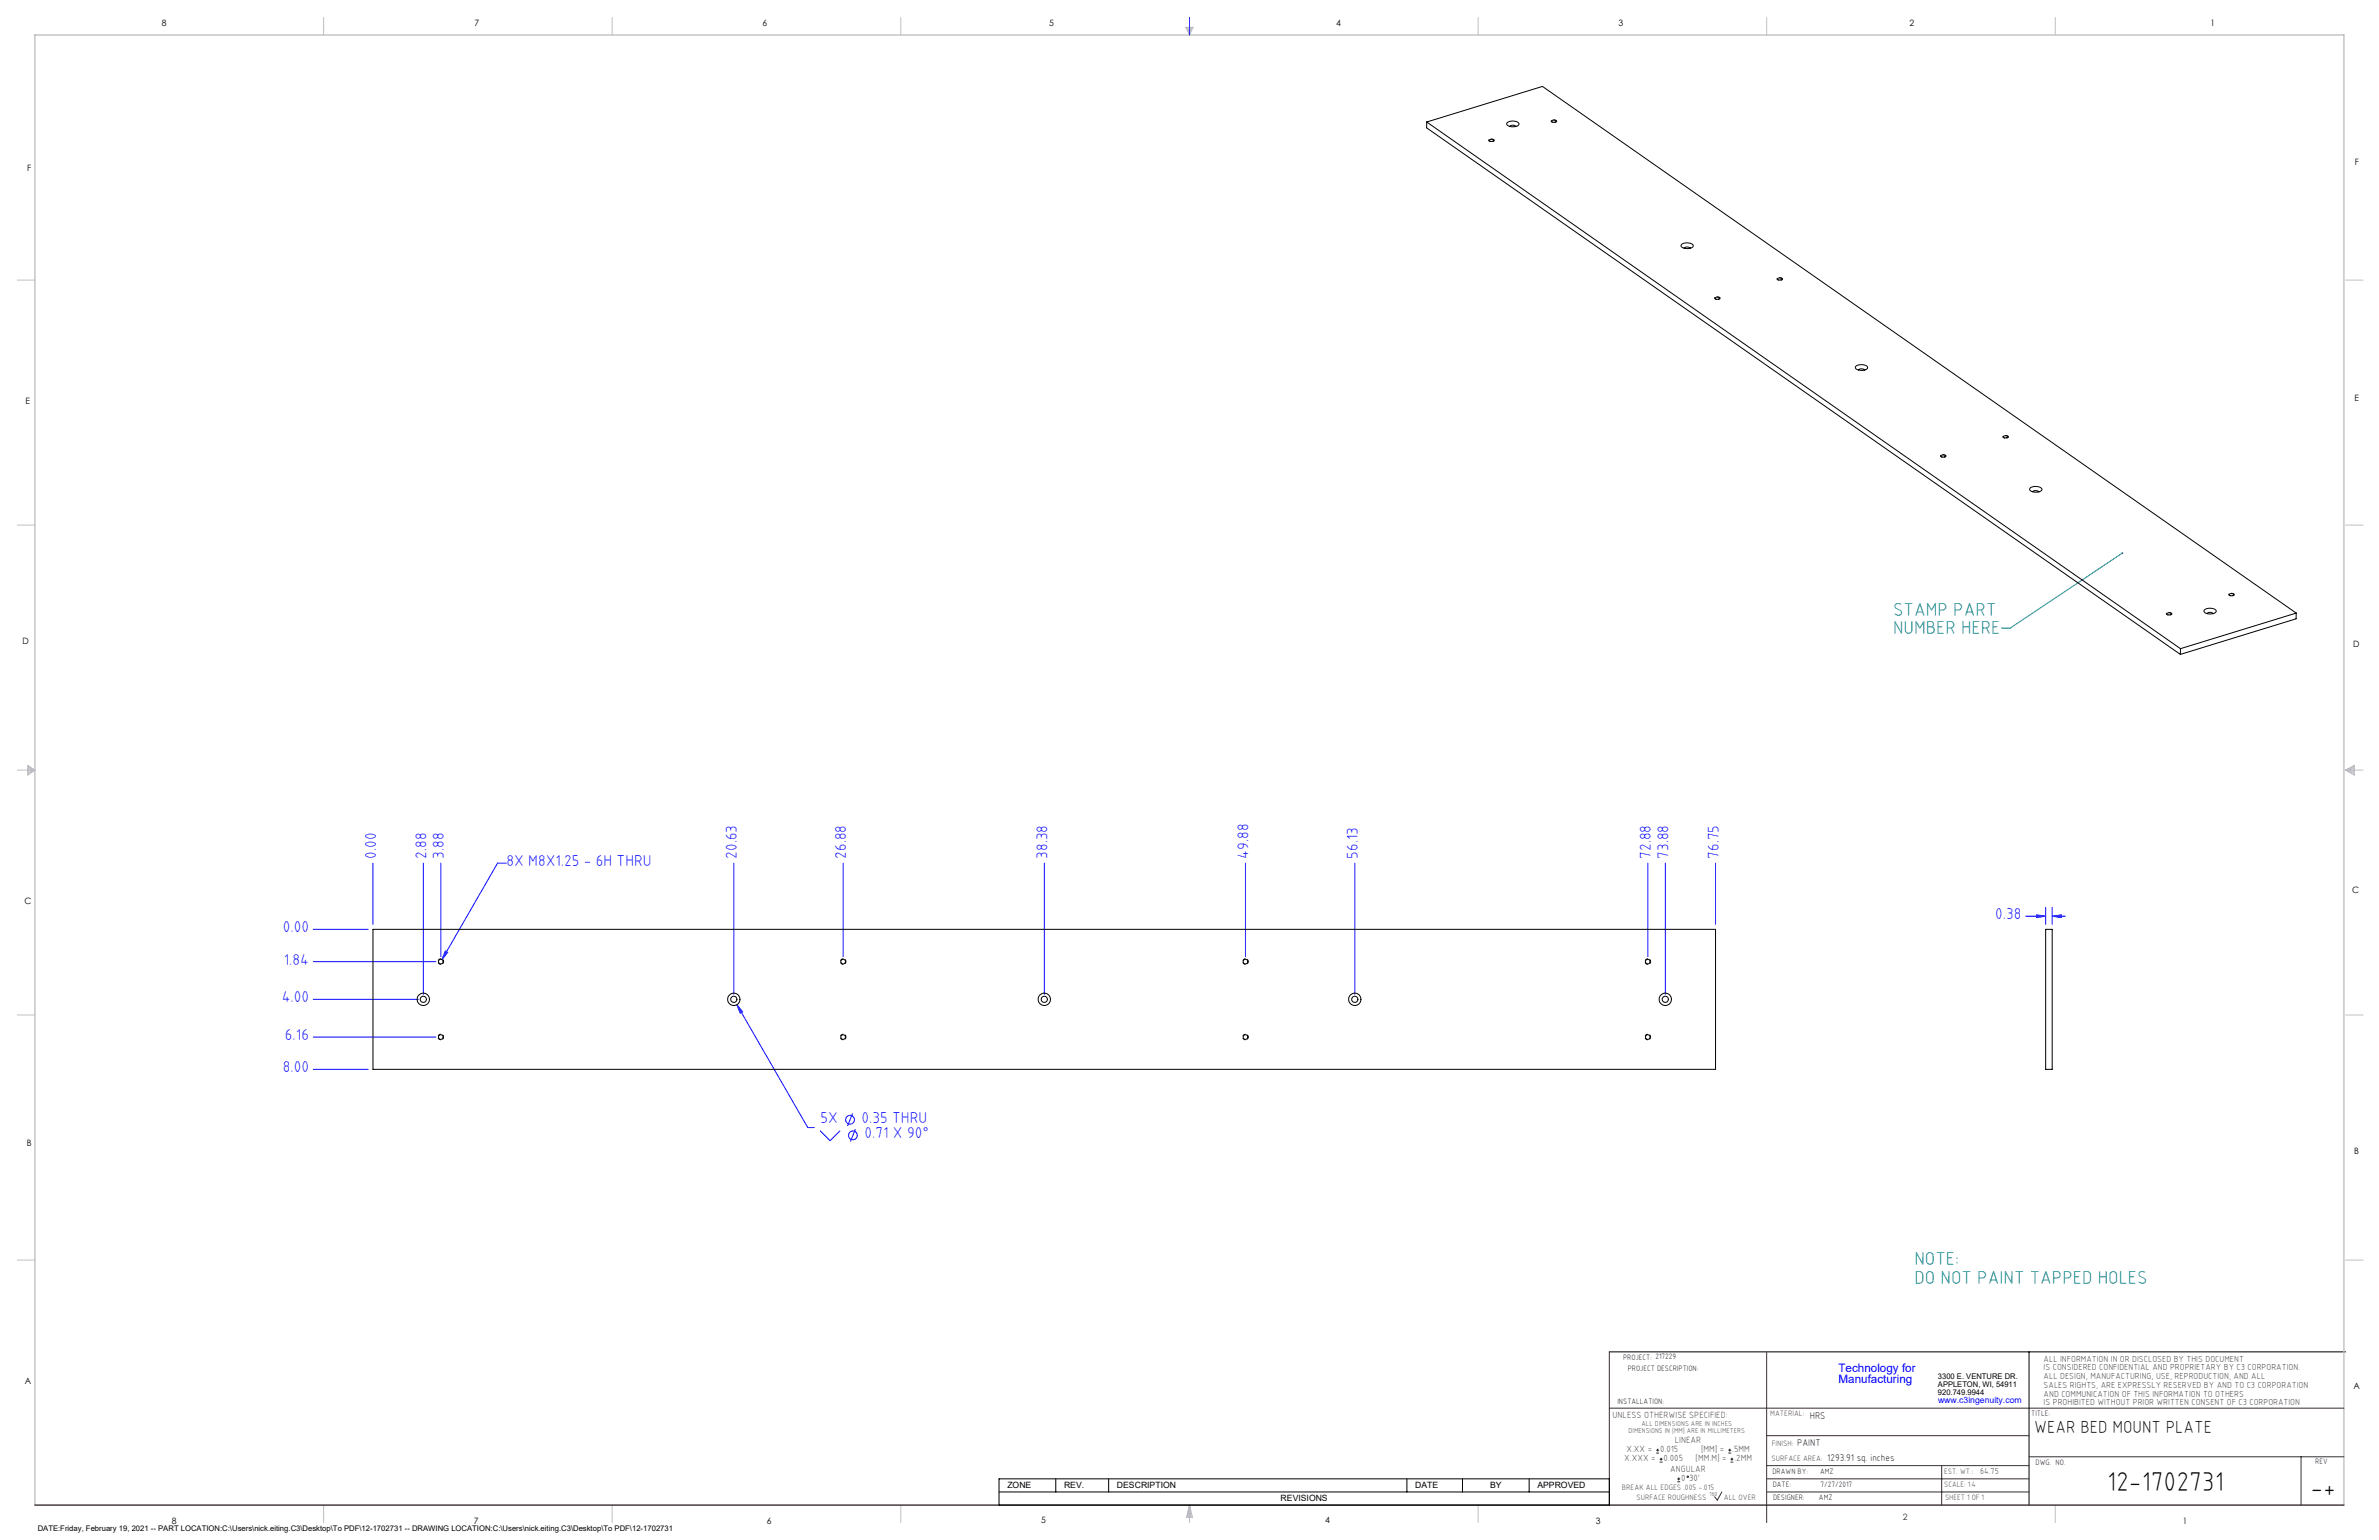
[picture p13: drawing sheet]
<svg xmlns="http://www.w3.org/2000/svg" width="864mm" height="559mm" viewBox="0 0 864 559" stroke-linecap="round" stroke-linejoin="round" font-family="sans-serif">
<defs><g id="words">
<g font-size="9.9">
<text x="764.9" y="541.1">12-1702731</text>
<text x="838.7" y="543.2">-+</text>
</g>
<g font-size="6.8" fill="#008080">
<text x="687.2" y="223.4">STAMP PART</text>
<text x="687.2" y="230.2">NUMBER HERE</text>
<text x="695" y="459.1">NOTE:</text>
<text x="695" y="465.9">DO NOT PAINT TAPPED HOLES</text>
</g>
<text font-size="6.3" x="738.4" y="519.9">WEAR BED MOUNT PLATE</text>
<g font-size="5.7" fill="#00f">
<text x="136.6" y="311.6" transform="rotate(-90 136.6 311.6)">0.00</text>
<text x="154.8" y="311.6" transform="rotate(-90 154.8 311.6)">2.88</text>
<text x="161.2" y="311.6" transform="rotate(-90 161.2 311.6)">3.88</text>
<text x="267.5" y="311.6" transform="rotate(-90 267.5 311.6)">20.63</text>
<text x="307.2" y="311.6" transform="rotate(-90 307.2 311.6)">26.88</text>
<text x="380.2" y="311.6" transform="rotate(-90 380.2 311.6)">38.38</text>
<text x="453.3" y="311.6" transform="rotate(-90 453.3 311.6)">49.88</text>
<text x="492.9" y="311.6" transform="rotate(-90 492.9 311.6)">56.13</text>
<text x="599.3" y="311.6" transform="rotate(-90 599.3 311.6)">72.88</text>
<text x="605.7" y="311.6" transform="rotate(-90 605.7 311.6)">73.88</text>
<text x="623.9" y="311.6" transform="rotate(-90 623.9 311.6)">76.75</text>
<text x="183.8" y="314.3">8X M8X1.25 - 6H THRU</text>
<text x="724.3" y="333.6">0.38</text>
<text x="102.7" y="338.3">0.00</text>
<text x="103" y="350">1.84</text>
<text x="102.3" y="363.7">4.00</text>
<text x="103.4" y="377.4">6.16</text>
<text x="102.7" y="389.1">8.00</text>
<text x="297.9" y="407.4">5X</text>
<text x="312.8" y="407.4">0.35 THRU</text>
<text x="313.8" y="413.1">0.71 X 90°</text>
</g>
<g font-size="4.2" fill="#00f">
<text x="667.4" y="497.7">Technology for</text>
<text x="667.4" y="502">Manufacturing</text>
</g>
<g font-size="3.5">
<text x="657" y="514.9">HRS</text>
<text x="652.4" y="524.7">PAINT</text>
<text x="663.3" y="530.1">1293.91 sq. inches</text>
</g>
<g font-size="3.3" fill="#382c30">
<text x="585.4" y="514.4">UNLESS OTHERWISE SPECIFIED:</text>
<text x="590.4" y="526.8">X.XX =</text>
<text x="602.6" y="526.8">0.015</text>
<text x="608" y="523.6">LINEAR</text>
<text x="617.5" y="526.8">[MM] =</text>
<text x="628.8" y="526.8">.5MM</text>
<text x="589.6" y="530.1">X.XXX =</text>
<text x="603.9" y="530.1">0.005</text>
<text x="606.3" y="534">ANGULAR</text>
<text x="615.5" y="530.1">[MM.M] =</text>
<text x="629.6" y="530.1">.2MM</text>
<text x="610.3" y="537.3">0</text>
<text x="613.2" y="537.3">30'</text>
</g>
<g font-size="3.2">
<text x="58.8" y="9.6">8</text>
<text x="172.3" y="9.5">7</text>
<text x="276.8" y="9.5">6</text>
<text x="380.9" y="9.6">5</text>
<text x="485" y="9.5">4</text>
<text x="587.5" y="9.5">3</text>
<text x="693.1" y="9.5">2</text>
<text x="802.4" y="9.5">1</text>
<text x="854.9" y="59.8">F</text>
<text x="9.9" y="62">F</text>
<text x="9.3" y="146.5">E</text>
<text x="854.7" y="145.5">E</text>
<text x="8.2" y="233.6">D</text>
<text x="854.3" y="234.9">D</text>
<text x="8.9" y="328.1">C</text>
<text x="853.9" y="324.1">C</text>
<text x="9.7" y="415.8">B</text>
<text x="854.6" y="418.6">B</text>
<text x="9" y="502">A</text>
<text x="854.3" y="503.9">A</text>
<text x="62.3" y="552.9">8</text>
<text x="172" y="552.9">7</text>
<text x="278.3" y="552.9">6</text>
<text x="377.9" y="552.8">5</text>
<text x="481" y="552.8">4</text>
<text x="579.3" y="552.8">3</text>
<text x="792.4" y="552.8">1</text>
</g>
<g font-size="3.2" fill="#382c30">
<text x="741.9" y="494.1">ALL INFORMATION IN OR DISCLOSED BY THIS DOCUMENT</text>
<text x="741.9" y="497.3">IS CONSIDERED CONFIDENTIAL AND PROPRIETARY BY C3 CORPORATION.</text>
<text x="741.9" y="500.4">ALL DESIGN, MANUFACTURING, USE, REPRODUCTION, AND ALL</text>
<text x="741.9" y="503.6">SALES RIGHTS, ARE EXPRESSLY RESERVED BY AND TO C3 CORPORATION</text>
<text x="741.9" y="506.8">AND COMMUNICATION OF THIS INFORMATION TO OTHERS</text>
<text x="741.9" y="510">IS PROHIBITED WITHOUT PRIOR WRITTEN CONSENT OF C3 CORPORATION</text>
<text x="718.8" y="534.7">64.75</text>
<text x="690.7" y="551.6">2</text>
</g>
<text font-size="3.1" fill="#00f" x="703.5" y="509.2">www.c3ingenuity.com</text>
<g font-size="3.1">
<text x="365.7" y="540">ZONE</text>
<text x="386.3" y="540">REV.</text>
<text x="405.5" y="540">DESCRIPTION</text>
<text x="464.9" y="544.8">REVISIONS</text>
<text x="513.7" y="540">DATE</text>
<text x="540.9" y="540">BY</text>
<text x="558.1" y="540">APPROVED</text>
</g>
<g font-size="2.8">
<text x="589.2" y="493.3">PROJECT: 217229</text>
<text x="590.9" y="497.3">PROJECT DESCRIPTION:</text>
<text x="703.5" y="500.5">3300 E. VENTURE DR.</text>
<text x="703.5" y="503.3">APPLETON, WI, 54911</text>
<text x="587.1" y="509.6">INSTALLATION:</text>
<text x="703.5" y="506.2">920.749.9944</text>
<text x="737.3" y="513.8">TITLE:</text>
<text x="738.9" y="531.5">DWG. NO.</text>
<text x="840.5" y="531.3">REV</text>
<text x="643.4" y="534.9">DRAWN BY:</text>
<text x="643.5" y="539.7">DATE:</text>
<text x="660.7" y="534.7">AMZ</text>
<text x="660.9" y="539.6">7/27/2017</text>
<text x="643.6" y="544.4">DESIGNER:</text>
<text x="660.3" y="544.3">AMZ</text>
<text x="13.7" y="555.5">DATE:Friday, February 19, 2021 -- PART LOCATION:C:\Users\nick.eiting.C3\Desktop\To PDF\12-1702731 -- DRAWING LOCATION:C:\Users\nick.eiting.C3\Desktop\To PDF\12-1702731</text>
</g>
<g font-size="2.8" fill="#382c30">
<text x="642.6" y="513.8">MATERIAL:</text>
<text x="643.2" y="524.8">FINISH:</text>
<text x="643.1" y="530.1">SURFACE AREA:</text>
<text x="705.7" y="534.7">EST. WT.:</text>
<text x="705.7" y="539.7">SCALE: 1:4</text>
<text x="588.8" y="540.5">BREAK ALL EDGES .005 -.015</text>
<text x="594" y="544.2">SURFACE ROUGHNESS</text>
<text x="625.8" y="544.2">ALL OVER</text>
<text x="706.1" y="544.4">SHEET 1 OF 1</text>
</g>
<g font-size="2.5" fill="#382c30">
<text x="591.2" y="520.1">DIMENSIONS IN [MM] ARE IN MILLIMETERS</text>
<text x="595.9" y="517.3">ALL DIMENSIONS ARE IN INCHES</text>
</g>
<text font-size="2.2" fill="#382c30" x="620.6" y="542.9">160</text>
</g></defs>
<path d="M584.2 490.5h267.3M736.6 490.5v55.6M362.7 536.6h221.5v9.5h-221.5zM383.3 536.6v4.8M402.4 536.6v4.8M510.7 536.6v4.8M530.9 536.6v4.8M555.1 536.6v4.8M362.7 541.4h221.5" fill="none" stroke="#000" stroke-width=".36"/>
<g fill="none" stroke="#c0c0c0" stroke-width=".36">
<path d="M117.5 6.4v6.3M222.2 6.4v6.3M327 6.4v6.3M430.4 9.9h2.7l-1.3 2.8zM430.9 9.9l.9 2.8M431.2 9.9l.6 2.8M432.1 9.9l-.3 2.8M432.6 9.9l-.8 2.8M536.6 6.4v6.3M641.3 6.4v6.3M746.1 6.4v6.3M6.3 101.6h6.4"/>
<path d="M851.5 101.6h6.3M6.3 190.5h6.4M851.5 190.5h6.3M6.3 279.4h6.4M10.1 277.7l2.6 1.7-2.6 1.9zM10.1 278.2l2.6 1.2M10.1 278.8l2.6 .6M12.7 279.4l-2.6 1.2M12.7 279.4l-2.6 .5M851.5 279.4h6.3M851.5 279.4l3.1 .5M851.5 279.4l3.1 1.2"/>
<path d="M851.5 279.4l3.1-1.7v3.6zM854.6 278.8l-3.1 .6M854.6 278.2l-3.1 1.2M6.3 368.3h6.4M851.5 368.3h6.3M6.3 457.2h6.4M851.5 457.2h6.3M117.5 546.1v6.4M222.2 546.1v6.4M327 546.1v6.4M431.8 546.1v6.4M431.8 546.1l1.1 4.5h-2.2z"/>
<path d="M431.8 546.1l.6 4.5M431.8 546.1l-.9 4.5M431.8 546.1l-.4 4.5M431.8 546.1l.3 4.5M536.6 546.1v6.4M746.1 546.1v6.4"/>
</g>
<path d="M12.7 546.1v-533.4h838.2v533.4" fill="none" stroke="#c0c0c0" stroke-width=".5"/>
<g fill="none" stroke="#00f" stroke-width=".36">
<path d="M431.8 6.4v6.3M135.4 313.2v22.2M153.7 313.2v47.6M160 313.2v33.9M183.8 313.2h-3.2l-20.2 35M266.4 313.2v47.6M306.1 313.2v33.9M379.1 313.2v47.6M452.1 313.2v33.9M491.8 313.2v47.6M598.2 313.2v33.9M604.5 313.2v47.6"/>
<path d="M622.8 313.2v22.2M113.7 337.2h19.9M735.4 332.5h7.2M739.3 332l3.3 .5-3.3 .5zM742.6 329.3v6.1M745 332.5l3.3-.5v1zM745 329.3v6.1M745 332.5h4.7M113.7 348.9h44.5M161.6 345.1l.9 .5-2.1 2.6zM113.7 362.6h38.2M113.7 376.3h44.5"/>
<path d="M267.5 364.6l2.1 2.6-.9 .5zM267.5 364.6l25.7 44.6h2.4M113.7 388h19.9M297.7 410.3l3.6 3.6 3.7-3.6M309.5 404l-1.8 4.6M310.5 409.7l-1.8 4.5"/>
<circle cx="308.6" cy="406.3" r="1.59"/>
<circle cx="309.6" cy="412" r="1.59"/>
</g>
<path d="M584.2 490.5v55.6M641.3 490.7v61.8M584.2 511h266.7M641.3 520.9h95.3M641.3 531.8h95.3M641.3 536.6h95.3M704.8 531.8v14.3M736.6 528.6h114.3M835.3 528.6v17.5M625.1 541.4l-1.7 2.9-1-1.2M641.3 541.4h95.3" fill="none" stroke="#382c30" stroke-width=".36"/>
<path d="M12.7 546.1h838.2" fill="none" stroke="#382c30" stroke-width=".5"/>
<path d="M542.3 50.7l.1 .1a1.11 1.11 0 0 1-2 0 1.51 1.51 0 0 1 1.9-.1M564.9 43.7l.1 .1a1.11 1.11 0 0 1-1.9 .1 1.51 1.51 0 0 1 1.8-.2M624.2 107.9l.2 .2a1.11 1.11 0 0 1-2 0 1.51 1.51 0 0 1 1.8-.2M646.9 101l.1 .1a1.11 1.11 0 0 1-1.9 .1 1.51 1.51 0 0 1 1.8-.2M728.9 158.2l.1 .2a1.11 1.11 0 0 1-1.9 0 1.51 1.51 0 0 1 1.8-.2M706.2 165.2l.2 .1a1.11 1.11 0 0 1-2 .1 1.51 1.51 0 0 1 1.8-.2M810.9 215.5l.1 .1a1.11 1.11 0 0 1-1.9 .1 1.51 1.51 0 0 1 1.8-.2M788.2 222.5l.2 .1a1.11 1.11 0 0 1-2 0 1.51 1.51 0 0 1 1.8-.1" fill="none" stroke="#000" stroke-width=".36" stroke-dasharray="1.3 .6" stroke-dashoffset=".2" stroke-linecap="butt"/>
<path d="M161 348.9a1 1 0 0 0-1.4-.9 1 1 0 0 0-.1 1.7 1 1 0 0 0 1.5-.7v-.1M307.1 348.9a1 1 0 0 0-1.5-.9 1 1 0 0 0-.1 1.7 1 1 0 0 0 1.6-.7v-.1M453.1 348.9a1 1 0 0 0-1.4-.9 1 1 0 0 0-.1 1.7 1 1 0 0 0 1.5-.7v-.1M599.2 348.9a1 1 0 0 0-1.5-.9 1 1 0 0 0-.1 1.7 1 1 0 0 0 1.6-.7v-.1M161 376.3a1 1 0 0 0-1.4-.9 1 1 0 0 0-.1 1.7 1 1 0 0 0 1.5-.7v-.1M307.1 376.3a1 1 0 0 0-1.5-.9 1 1 0 0 0-.1 1.7 1 1 0 0 0 1.6-.7v-.1M453.1 376.3a1 1 0 0 0-1.4-.9 1 1 0 0 0-.1 1.7 1 1 0 0 0 1.5-.7v-.1M599.2 376.3a1 1 0 0 0-1.5-.9 1 1 0 0 0-.1 1.7 1 1 0 0 0 1.6-.7v-.1" fill="none" stroke="#000" stroke-width=".36" stroke-dasharray="1.3 .6" stroke-dashoffset=".4" stroke-linecap="butt"/>
<path d="M770.4 200.7l-40.6 27.2h-3.2" fill="none" stroke="#008080" stroke-width=".36"/>
<path d="M770.2 200.4l.5 .1-.3 .2 .3-.2a.35 .35 0 0 1-.1 .5 .35 .35 0 0 1-.4-.1 .35 .35 0 0 1 0-.5z" fill="#008080"/>
<g fill="#00f">
<path d="M161.6 345.1l-1.2 3.1 2.1-2.6zM267.5 364.6l1.2 3.1 .9-.5z"/>
<path d="M745 332.5l3.3-.5v1zM739.3 332l3.3 .5-3.3 .5z"/>
</g>
<g fill="none" stroke="#000" stroke-width=".36">
<path d="M517.9 44.3l42-12.9 273.6 191.1M517.9 44.3l273.6 191.1M517.9 44.3v2.1l273.6 191.1M540.7 50.8a.99 .99 0 0 1 1.5 .3 1.16 1.16 0 0 1-1.6-.2zM547.2 44.5a3.3 3.3 0 0 1 4.2 .4 3 3 0 0 1-4.1 .6l-.4-.4zM548 45.9a1.62 1.62 0 0 1 2.3 0M563.3 43.8a.79 .79 0 0 1 .9-.3 .79 .79 0 0 1 .6 .7 .88 .88 0 0 1-1.5-.4zM610.4 88.7a3.2 3.2 0 0 1 4.3 .4 2.97 2.97 0 0 1-4.2 .6l-.3-.6zM611.3 90.1a1.62 1.62 0 0 1 2.3 0M622.5 108.1a.98 .98 0 0 1 1.7 .2 1.09 1.09 0 0 1-1.7-.2zM645.3 101.1a.98 .98 0 0 1 1.6 .3 .9 .9 0 0 1-1.6-.3zM673.7 132.9a3.3 3.3 0 0 1 4.3 .4 2.97 2.97 0 0 1-4.2 .6l-.3-.6z"/>
<path d="M674.6 134.3a1.57 1.57 0 0 1 2.2 0M727.3 158.3a1.02 1.02 0 0 1 1.6 .3 .89 .89 0 0 1-.9 .4 .89 .89 0 0 1-.7-.7zM704.6 165.3a1.03 1.03 0 0 1 1.6 .3 .87 .87 0 0 1-.9 .3 .87 .87 0 0 1-.7-.6zM737 177.1a3.3 3.3 0 0 1 4.3 .5 2.97 2.97 0 0 1-4.2 .5l-.3-.4zM737.9 178.4a1.62 1.62 0 0 1 2.2 .1M809.3 215.6a1.05 1.05 0 0 1 1.6 .3 .87 .87 0 0 1-.9 .3 .87 .87 0 0 1-.7-.6zM786.6 222.5a1.06 1.06 0 0 1 1.6 .4 .91 .91 0 0 1-.9 .3 .91 .91 0 0 1-.7-.7zM791.5 235.4v2.1M800.3 221.3a3.2 3.2 0 0 1 4.2 .4 2.98 2.98 0 0 1-4.1 .6l-.4-.6zM801.2 222.6a1.62 1.62 0 0 1 2.2 .1M833.5 222.5l-42 12.9M833.5 222.5v2l-42 13"/>
<path d="M135.4 337.2h487.4v50.8h-487.4zM742.6 337.2h2.4v50.8h-2.4z"/>
<circle cx="160" cy="348.9" r=".84"/>
<circle cx="306.1" cy="348.9" r=".84"/>
<circle cx="452.1" cy="348.9" r=".84"/>
<circle cx="598.2" cy="348.9" r=".84"/>
<circle cx="153.7" cy="362.6" r="2.23"/>
<circle cx="153.7" cy="362.6" r="1.13"/>
<circle cx="160" cy="376.3" r=".85"/>
<circle cx="266.4" cy="362.6" r="2.23"/>
<circle cx="266.4" cy="362.6" r="1.13"/>
<circle cx="306.1" cy="376.3" r=".85"/>
<circle cx="379.1" cy="362.6" r="2.23"/>
<circle cx="379.1" cy="362.6" r="1.13"/>
<circle cx="452.1" cy="376.3" r=".85"/>
<circle cx="491.8" cy="362.6" r="2.23"/>
<circle cx="491.8" cy="362.6" r="1.13"/>
<circle cx="598.2" cy="376.3" r=".85"/>
<circle cx="604.5" cy="362.6" r="2.23"/>
<circle cx="604.5" cy="362.6" r="1.13"/>
</g>
<g fill="none" stroke="#382c30" stroke-width=".36">
<path d="M601.2 527.3h1.1M601.2 526.2h1.1M601.7 525.7v1M602.5 530.5h1M602.5 529.5h1M603 529v1M608.9 537.7h1M608.9 536.6h1M609.4 536.1v1.1M627.4 527.3h1M627.4 526.2h1M627.9 525.7v1"/>
<path d="M628.2 530.5h1M628.2 529.5h1M628.7 529v1"/>
<circle cx="612.7" cy="535.9" r=".27"/>
</g>
<use href="#words"/>
</svg>
